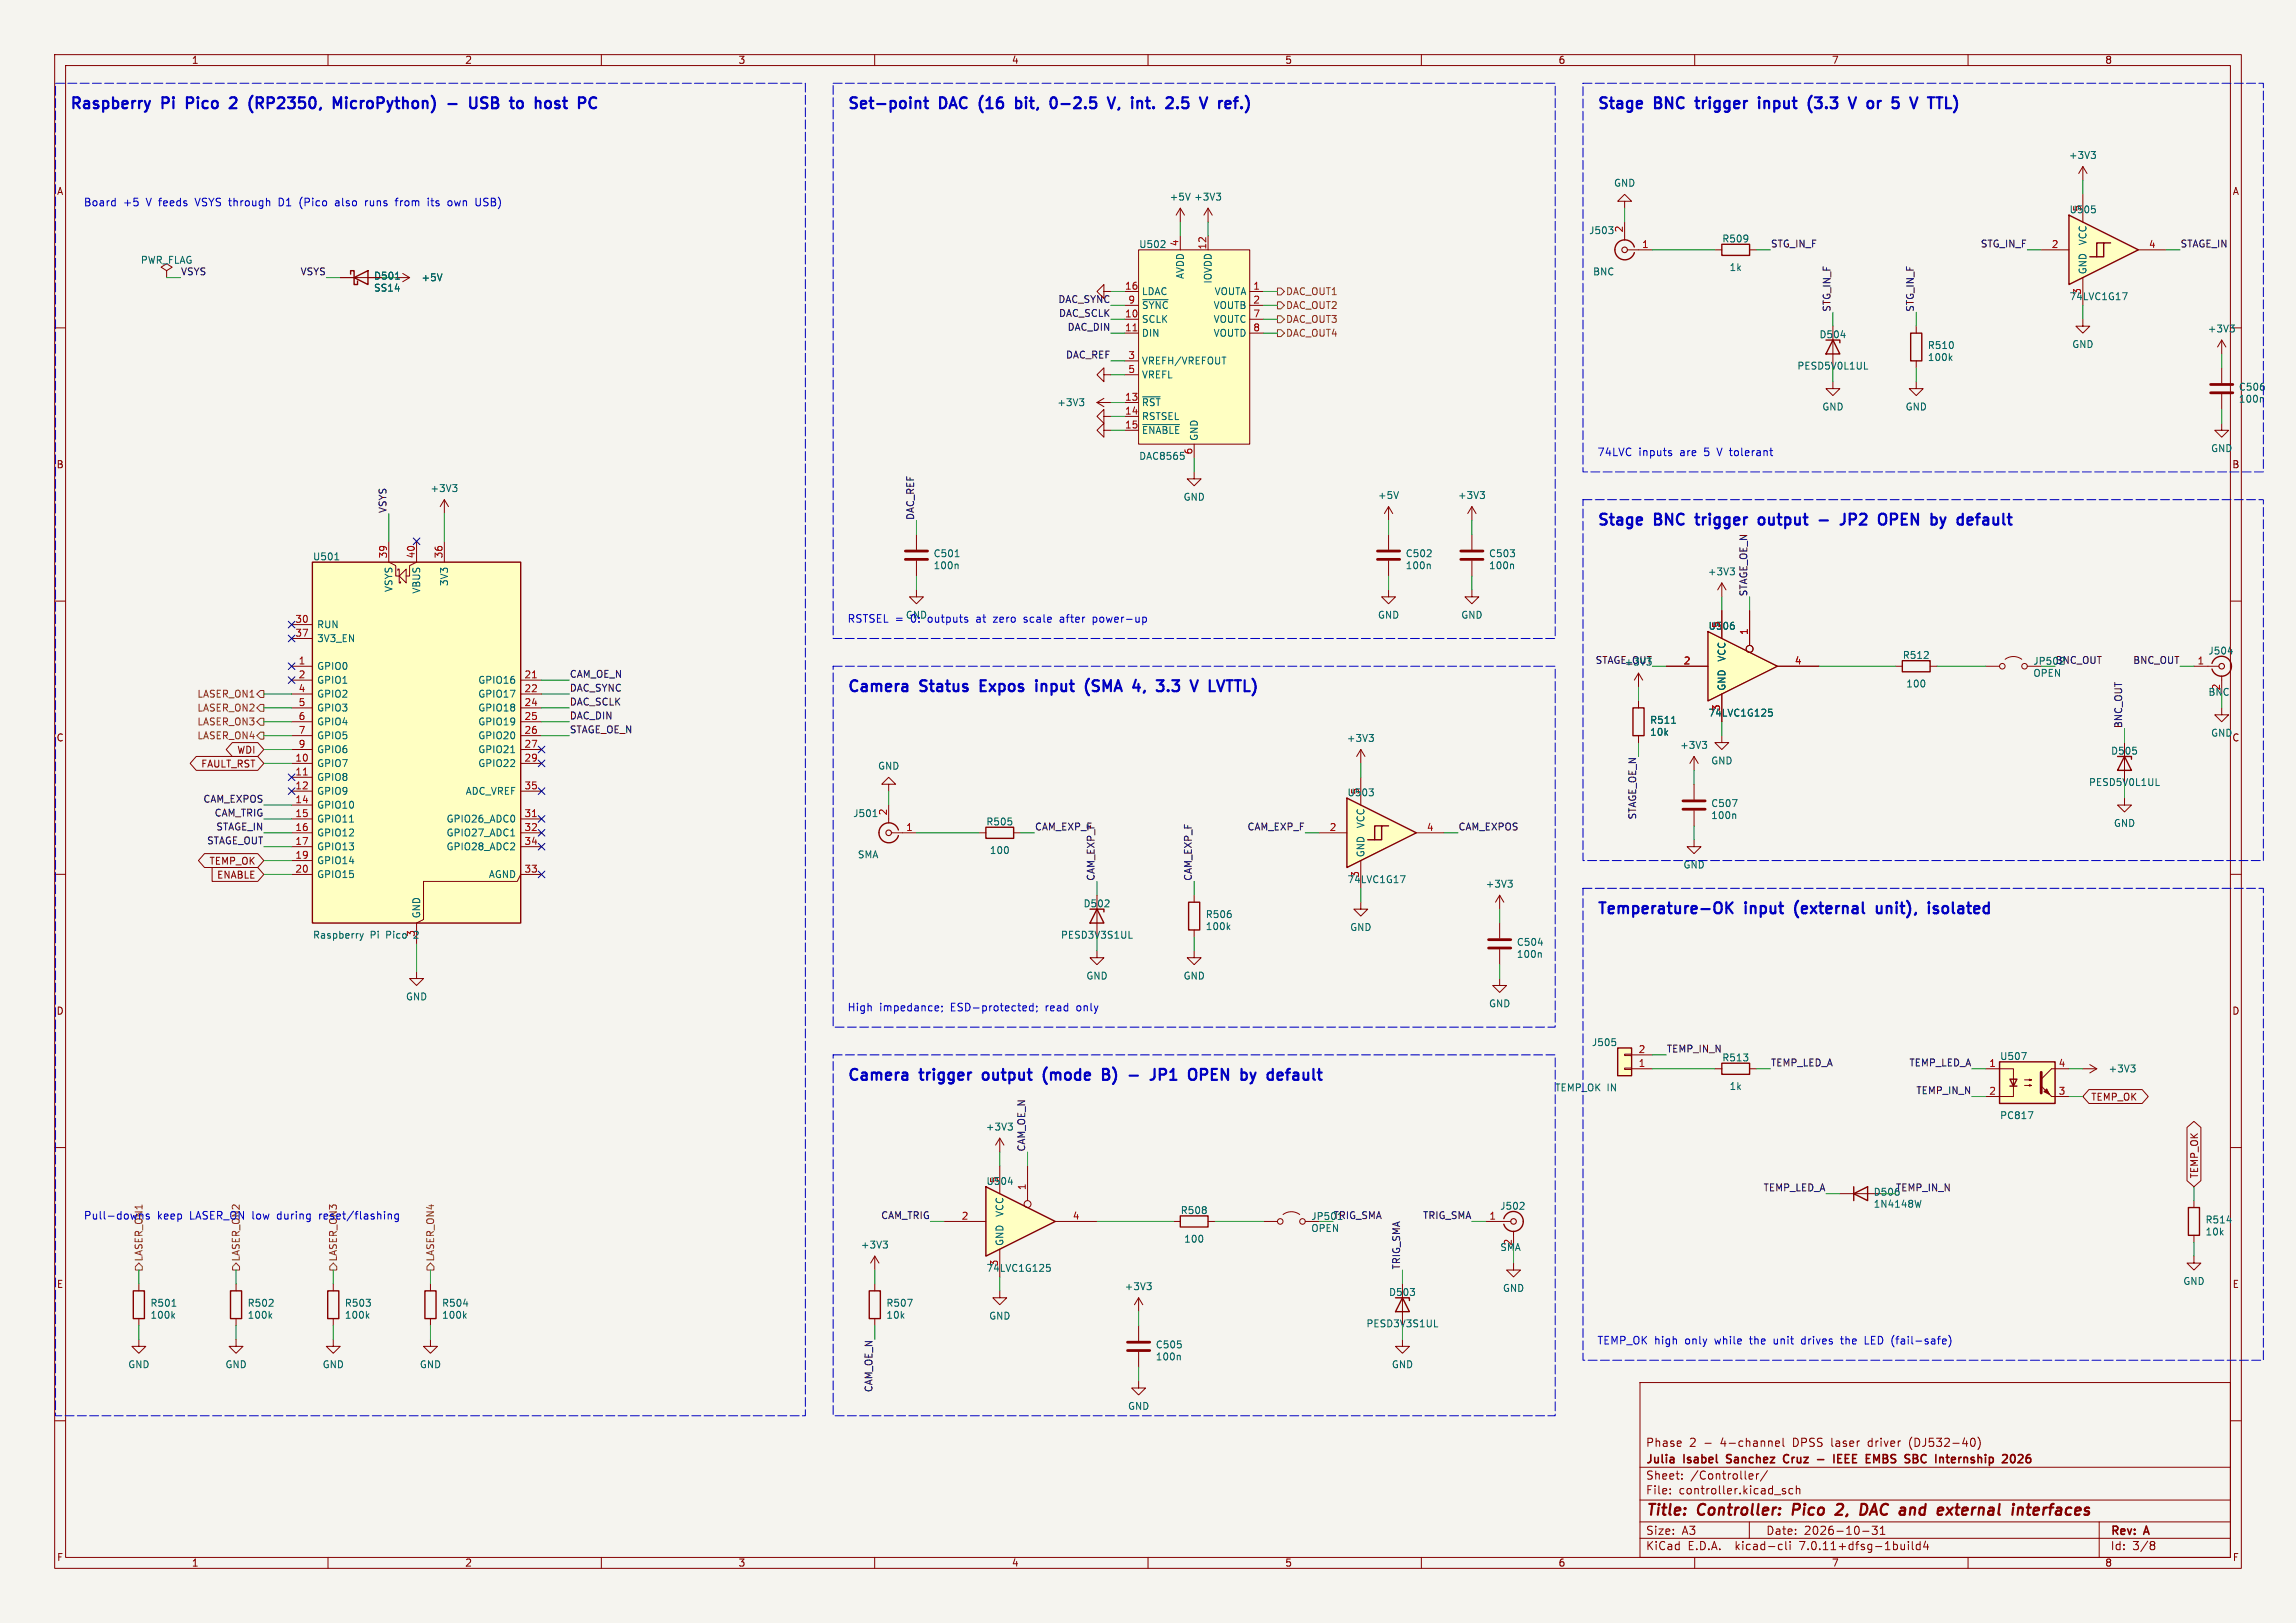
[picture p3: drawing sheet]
<svg xmlns="http://www.w3.org/2000/svg" width="420mm" height="297mm" viewBox="0 0 420 297" stroke-linecap="round" stroke-linejoin="round" font-family="sans-serif">
<defs><g id="words">
<g font-size="2.8" fill="#0000c2">
<text x="12.7" y="20.1">Raspberry</text>
<text x="29.8" y="20.1">Pi</text>
<text x="35.1" y="20.1">Pico</text>
<text x="43.9" y="20.1">2</text>
<text x="48.1" y="20.1">(RP2350,</text>
<text x="64.3" y="20.1">MicroPython)</text>
<text x="86.1" y="20.1">-</text>
<text x="90.9" y="20.1">USB</text>
<text x="99.2" y="20.1">to</text>
<text x="104.5" y="20.1">host</text>
<text x="154.9" y="20.1">Set-point</text>
<text x="172" y="20.1">DAC</text>
<text x="180.1" y="20.1">(16</text>
<text x="187.5" y="20.1">bit,</text>
<text x="194.7" y="20.1">0-2.5</text>
<text x="206.2" y="20.1">V,</text>
<text x="211.2" y="20.1">int.</text>
<text x="218.3" y="20.1">2.5</text>
<text x="225.4" y="20.1">V</text>
<text x="292.1" y="20.1">Stage</text>
<text x="302.8" y="20.1">BNC</text>
<text x="311.2" y="20.1">trigger</text>
<text x="323.5" y="20.1">input</text>
<text x="333.3" y="20.1">(3.3</text>
<text x="341.7" y="20.1">V</text>
<text x="345.8" y="20.1">or</text>
<text x="351.1" y="20.1">5</text>
<text x="355.4" y="20.1">V</text>
<text x="292.1" y="96.3">Stage</text>
<text x="302.8" y="96.3">BNC</text>
<text x="311.2" y="96.3">trigger</text>
<text x="323.5" y="96.3">output</text>
<text x="340.1" y="96.3">JP2</text>
<text x="347.9" y="96.3">OPEN</text>
<text x="358.2" y="96.3">by</text>
<text x="363.8" y="96.3">default</text>
<text x="154.9" y="126.8">Camera</text>
<text x="168.5" y="126.8">Status</text>
<text x="180.3" y="126.8">Expos</text>
<text x="191.2" y="126.8">input</text>
<text x="201.1" y="126.8">(SMA</text>
<text x="210.7" y="126.8">4,</text>
<text x="215.8" y="126.8">3.3</text>
<text x="222.9" y="126.8">V</text>
<text x="227" y="126.8">LVTTL)</text>
<text x="292.1" y="167.4">Temperature-OK</text>
<text x="319.4" y="167.4">input</text>
<text x="329.2" y="167.4">(external</text>
<text x="345" y="167.4">unit),</text>
<text x="355.3" y="167.4">isolated</text>
<text x="154.9" y="197.9">Camera</text>
<text x="168.5" y="197.9">trigger</text>
<text x="180.7" y="197.9">output</text>
<text x="192.6" y="197.9">(mode</text>
<text x="204.2" y="197.9">B)</text>
<text x="209.9" y="197.9">-</text>
<text x="214.7" y="197.9">JP1</text>
<text x="222.4" y="197.9">OPEN</text>
<text x="232.8" y="197.9">by</text>
<text x="238.4" y="197.9">default</text>
</g>
<g font-size="2.8" fill="#840000">
<text x="301" y="277.9">Title:</text>
<text x="310.6" y="277.9">Controller:</text>
<text x="328.8" y="277.9">Pico</text>
<text x="337.6" y="277.9">2,</text>
<text x="342.8" y="277.9">DAC and</text>
<text x="358.6" y="277.9">external</text>
<text x="373" y="277.9">interfaces</text>
</g>
<g font-size="2.1" fill="#840000">
<text x="301" y="268.2">Julia</text>
<text x="301" y="265">Phase</text>
<text x="308.1" y="268.2">Isabel</text>
<text x="309" y="265">2</text>
<text x="311.7" y="265">-</text>
<text x="314.9" y="265">4-channel</text>
<text x="316.5" y="268.2">Sanchez</text>
<text x="327.6" y="268.2">Cruz</text>
<text x="328.3" y="265">DPSS</text>
<text x="335.4" y="265">laser</text>
<text x="337.9" y="268.2">IEEE</text>
<text x="342.3" y="265">driver</text>
<text x="344.4" y="268.2">EMBS</text>
<text x="349.9" y="265">(DJ532-40)</text>
<text x="352.2" y="268.2">SBC</text>
<text x="358.4" y="268.2">Internship</text>
<text x="371.2" y="268.2">2026</text>
<text x="301" y="273.7">File:</text>
<text x="301" y="271">Sheet:</text>
<text x="307.1" y="273.7">controller.kicad_sch</text>
<text x="309.2" y="271">/Controller/</text>
<text x="301" y="281.1">Size:</text>
<text x="307.6" y="281.1">A3</text>
<text x="323" y="281.1">Date:</text>
<text x="330" y="281.1">2026-10-31</text>
<text x="386" y="281.3">Rev:</text>
<text x="392.4" y="281.3">A</text>
<text x="301" y="283.9">KiCad</text>
<text x="308.7" y="283.9">E.D.A.</text>
<text x="317.6" y="283.9">kicad-cli</text>
<text x="329.5" y="283.9">7.0.11+dfsg-1build4</text>
<text x="386" y="283.9">Id:</text>
<text x="390.1" y="283.9">3/8</text>
</g>
<g font-size="1.9" fill="#0000c2">
<text x="15.2" y="37.9">Board</text>
<text x="22.6" y="37.9">+5</text>
<text x="26.9" y="37.9">V feeds</text>
<text x="36.1" y="37.9">VSYS through</text>
<text x="51.7" y="37.9">D1</text>
<text x="55.7" y="37.9">(Pico</text>
<text x="62.4" y="37.9">also</text>
<text x="68" y="37.9">runs</text>
<text x="73.8" y="37.9">from</text>
<text x="79.9" y="37.9">its</text>
<text x="83.7" y="37.9">own</text>
<text x="88.9" y="37.9">USB)</text>
<text x="292.1" y="83.6">74LVC</text>
<text x="299.7" y="83.6">inputs</text>
<text x="307.4" y="83.6">are</text>
<text x="312" y="83.6">5</text>
<text x="314.5" y="83.6">V tolerant</text>
<text x="154.9" y="114.1">RSTSEL =</text>
<text x="166.7" y="114.1">0:</text>
<text x="169.9" y="114.1">outputs</text>
<text x="179" y="114.1">at</text>
<text x="182.3" y="114.1">zero</text>
<text x="188" y="114.1">scale</text>
<text x="194.8" y="114.1">after</text>
<text x="201" y="114.1">power-up</text>
<text x="154.9" y="185.2">High</text>
<text x="160.9" y="185.2">impedance;</text>
<text x="174" y="185.2">ESD-protected;</text>
<text x="191.5" y="185.2">read</text>
<text x="197.3" y="185.2">only</text>
<text x="15.2" y="223.3">Pull-downs</text>
<text x="28.8" y="223.3">keep</text>
<text x="34.8" y="223.3">LASER_ON low</text>
<text x="51.1" y="223.3">during</text>
<text x="58.9" y="223.3">reset/flashing</text>
<text x="292.1" y="246.1">TEMP_OK high</text>
<text x="308.3" y="246.1">only</text>
<text x="313.9" y="246.1">while</text>
<text x="320.5" y="246.1">the</text>
<text x="325" y="246.1">unit</text>
<text x="330.2" y="246.1">drives</text>
<text x="337.7" y="246.1">the</text>
<text x="342.2" y="246.1">LED (fail-safe)</text>
</g>
<g font-size="1.8" fill="#840000">
<text x="35" y="11.9">1</text>
<text x="85" y="11.9">2</text>
<text x="135" y="11.9">3</text>
<text x="185" y="11.9">4</text>
<text x="235" y="11.9">5</text>
<text x="285" y="11.9">6</text>
<text x="335" y="11.9">7</text>
<text x="385" y="11.9">8</text>
<text x="10.3" y="35.9">A</text>
<text x="408.3" y="35.9">A</text>
<text x="10.3" y="85.9">B</text>
<text x="408.2" y="85.9">B</text>
<text x="10.3" y="135.9">C</text>
<text x="36.7" y="140.7">FAULT_RST</text>
<text x="43.3" y="138.1">WDI</text>
<text x="38.2" y="158.4">TEMP_OK</text>
<text x="39.6" y="161">ENABLE</text>
<text x="10.3" y="185.9">D</text>
<text x="408.2" y="185.9">D</text>
<text x="382.4" y="201.6">TEMP_OK</text>
<text x="402.3" y="215.7" transform="rotate(-90 402.3 215.7)">TEMP_OK</text>
<text x="10.3" y="235.9">E</text>
<text x="408.3" y="235.9">E</text>
<text x="10.3" y="285.9">F</text>
<text x="35" y="286.9">1</text>
<text x="85" y="286.9">2</text>
<text x="135" y="286.9">3</text>
<text x="185" y="286.9">4</text>
<text x="235" y="286.9">5</text>
<text x="285" y="286.9">6</text>
<text x="335" y="286.9">7</text>
<text x="385" y="286.9">8</text>
<text x="408.3" y="285.9">F</text>
</g>
<g font-size="1.8" fill="#006464">
<text x="378.4" y="29.3">+3V3</text>
<text x="295.1" y="34.4">GND</text>
<text x="213.9" y="36.9">+5V</text>
<text x="218.3" y="36.9">+3V3</text>
<text x="378.5" y="39.2">U505</text>
<text x="380.7" y="38.8" transform="rotate(-90 380.7 38.8)">5</text>
<text x="208.3" y="45.6">U502</text>
<text x="290.6" y="43">J503</text>
<text x="314.9" y="44.6">R509</text>
<text x="381.9" y="45" transform="rotate(-90 381.9 45)">VCC</text>
<text x="25.7" y="48.5">PWR_FLAG</text>
<text x="68.3" y="51.4">D501</text>
<text x="68.3" y="53.6">SS14</text>
<text x="77" y="51.7">+5V</text>
<text x="216.8" y="51.1" transform="rotate(-90 216.8 51.1)">AVDD</text>
<text x="221.8" y="52" transform="rotate(-90 221.8 52)">IOVDD</text>
<text x="291.3" y="50.6">BNC</text>
<text x="316.3" y="49.8">1k</text>
<text x="381.9" y="50.3" transform="rotate(-90 381.9 50.3)">GND</text>
<text x="208.8" y="59.3">SCLK</text>
<text x="208.8" y="54.2">LDAC</text>
<text x="208.8" y="56.7">~{SYNC}</text>
<text x="221.9" y="56.7">VOUTB</text>
<text x="221.9" y="59.3">VOUTC</text>
<text x="222.1" y="54.2">VOUTA</text>
<text x="378.5" y="55.1">74LVC1G17</text>
<text x="380.7" y="54" transform="rotate(-90 380.7 54)">3</text>
<text x="208.8" y="61.8">DIN</text>
<text x="221.9" y="61.8">VOUTD</text>
<text x="332.7" y="62.1">D504</text>
<text x="352.5" y="64.1">R510</text>
<text x="379" y="63.9">GND</text>
<text x="403.8" y="61">+3V3</text>
<text x="208.8" y="66.9">VREFH/VREFOUT</text>
<text x="208.8" y="69.4">VREFL</text>
<text x="328.7" y="67.8">PESD5V0L1UL</text>
<text x="352.5" y="66.3">100k</text>
<text x="409.4" y="71.7">C506</text>
<text x="193.3" y="74.5">+3V3</text>
<text x="208.8" y="74.5">~{RST}</text>
<text x="208.8" y="77.1">RSTSEL</text>
<text x="333.2" y="75.3">GND</text>
<text x="348.5" y="75.3">GND</text>
<text x="409.4" y="73.9">100n</text>
<text x="208.8" y="79.6">~{ENABLE}</text>
<text x="218.2" y="83.3" transform="rotate(-90 218.2 83.3)">6</text>
<text x="219.3" y="80.8" transform="rotate(-90 219.3 80.8)">GND</text>
<text x="404.4" y="82.9">GND</text>
<text x="208.3" y="84.3">DAC8565</text>
<text x="78.6" y="90.2">+3V3</text>
<text x="216.4" y="91.8">GND</text>
<text x="252" y="91.5">+5V</text>
<text x="266.6" y="91.5">+3V3</text>
<text x="57.2" y="102.7">U501</text>
<text x="82.1" y="107.3" transform="rotate(-90 82.1 107.3)">3V3</text>
<text x="170.7" y="102.2">C501</text>
<text x="170.7" y="104.4">100n</text>
<text x="257" y="102.2">C502</text>
<text x="257" y="104.4">100n</text>
<text x="272.3" y="102.2">C503</text>
<text x="272.3" y="104.4">100n</text>
<text x="312.3" y="105.5">+3V3</text>
<text x="72" y="108.4" transform="rotate(-90 72 108.4)">VSYS</text>
<text x="77.1" y="108.7" transform="rotate(-90 77.1 108.7)">VBUS</text>
<text x="252" y="113.4">GND</text>
<text x="267.2" y="113.4">GND</text>
<text x="57.9" y="115.2">RUN</text>
<text x="57.9" y="117.7">3V3_EN</text>
<text x="312.4" y="115.4">U506</text>
<text x="403.9" y="120">J504</text>
<text x="57.9" y="122.8">GPIO0</text>
<text x="57.9" y="125.3">GPIO1</text>
<text x="87.4" y="125.3">GPIO16</text>
<text x="315.8" y="121.2" transform="rotate(-90 315.8 121.2)">VCC</text>
<text x="348" y="120.8">R512</text>
<text x="348.6" y="126">100</text>
<text x="371.8" y="124">OPEN</text>
<text x="57.9" y="127.9">GPIO2</text>
<text x="57.9" y="130.4">GPIO3</text>
<text x="87.4" y="127.9">GPIO17</text>
<text x="87.4" y="130.4">GPIO18</text>
<text x="312.4" y="131.3">74LVC1G125</text>
<text x="315.8" y="126.5" transform="rotate(-90 315.8 126.5)">GND</text>
<text x="403.9" y="127.5">BNC</text>
<text x="406.1" y="126.4" transform="rotate(-90 406.1 126.4)">2</text>
<text x="57.9" y="132.9">GPIO4</text>
<text x="57.9" y="135.5">GPIO5</text>
<text x="87.4" y="132.9">GPIO19</text>
<text x="87.4" y="135.5">GPIO20</text>
<text x="246.3" y="136">+3V3</text>
<text x="301.7" y="132.6">R511</text>
<text x="301.7" y="134.8">10k</text>
<text x="307.2" y="137.2">+3V3</text>
<text x="404.4" y="135">GND</text>
<text x="408.2" y="135.9">C</text>
<text x="57.9" y="140.6">GPIO7</text>
<text x="57.9" y="143.1">GPIO8</text>
<text x="57.9" y="138">GPIO6</text>
<text x="87.4" y="138">GPIO21</text>
<text x="87.4" y="140.6">GPIO22</text>
<text x="160.5" y="141">GND</text>
<text x="312.9" y="140.1">GND</text>
<text x="386.1" y="138.3">D505</text>
<text x="57.9" y="145.6">GPIO9</text>
<text x="57.9" y="148.2">GPIO10</text>
<text x="85.1" y="145.6">ADC_VREF</text>
<text x="156" y="149.7">J501</text>
<text x="246.4" y="145.9">U503</text>
<text x="248.7" y="145.5" transform="rotate(-90 248.7 145.5)">5</text>
<text x="312.9" y="147.9">C507</text>
<text x="382" y="144">PESD5V0L1UL</text>
<text x="57.9" y="150.7">GPIO11</text>
<text x="57.9" y="153.3">GPIO12</text>
<text x="57.9" y="155.8">GPIO13</text>
<text x="81.6" y="150.7">GPIO26_ADC0</text>
<text x="81.6" y="153.3">GPIO27_ADC1</text>
<text x="81.6" y="155.8">GPIO28_ADC2</text>
<text x="180.3" y="151.2">R505</text>
<text x="249.8" y="151.7" transform="rotate(-90 249.8 151.7)">VCC</text>
<text x="312.9" y="150.1">100n</text>
<text x="386.6" y="151.5">GND</text>
<text x="57.9" y="158.3">GPIO14</text>
<text x="57.9" y="160.9">GPIO15</text>
<text x="89.3" y="160.9">AGND</text>
<text x="156.8" y="157.3">SMA</text>
<text x="181" y="156.5">100</text>
<text x="246.4" y="161.8">74LVC1G17</text>
<text x="248.7" y="160.7" transform="rotate(-90 248.7 160.7)">3</text>
<text x="249.8" y="157" transform="rotate(-90 249.8 157)">GND</text>
<text x="307.8" y="159.1">GND</text>
<text x="198.1" y="166.2">D502</text>
<text x="271.7" y="162.6">+3V3</text>
<text x="57.2" y="172">Raspberry</text>
<text x="67.7" y="172">Pi</text>
<text x="70.7" y="172">Pico</text>
<text x="75.9" y="171.5" transform="rotate(-90 75.9 171.5)">3</text>
<text x="76" y="172">2</text>
<text x="77.1" y="168.1" transform="rotate(-90 77.1 168.1)">GND</text>
<text x="194" y="172">PESD3V3S1UL</text>
<text x="220.5" y="168.2">R506</text>
<text x="220.5" y="170.4">100k</text>
<text x="246.9" y="170.6">GND</text>
<text x="277.4" y="173.3">C504</text>
<text x="198.6" y="179.5">GND</text>
<text x="216.4" y="179.5">GND</text>
<text x="277.4" y="175.5">100n</text>
<text x="74.2" y="183.3">GND</text>
<text x="272.3" y="184.5">GND</text>
<text x="291.1" y="191.6">J505</text>
<text x="314.9" y="194.4">R513</text>
<text x="365.8" y="194.2">U507</text>
<text x="385.6" y="196.4">+3V3</text>
<text x="284.4" y="199.9">TEMP_OK IN</text>
<text x="316.3" y="199.7">1k</text>
<text x="180.2" y="207.1">+3V3</text>
<text x="365.8" y="205">PC817</text>
<text x="180.3" y="217">U504</text>
<text x="182.6" y="216.6" transform="rotate(-90 182.6 216.6)">5</text>
<text x="274.3" y="221.6">J502</text>
<text x="342.6" y="221.2">1N4148W</text>
<text x="183.7" y="222.8" transform="rotate(-90 183.7 222.8)">VCC</text>
<text x="215.9" y="222.4">R508</text>
<text x="216.5" y="227.6">100</text>
<text x="239.8" y="225.6">OPEN</text>
<text x="403.3" y="224.1">R514</text>
<text x="403.3" y="226.3">10k</text>
<text x="157.4" y="228.7">+3V3</text>
<text x="180.3" y="232.9">74LVC1G125</text>
<text x="182.6" y="231.8" transform="rotate(-90 182.6 231.8)">3</text>
<text x="183.7" y="228.1" transform="rotate(-90 183.7 228.1)">GND</text>
<text x="274.3" y="229.1">SMA</text>
<text x="276.6" y="228" transform="rotate(-90 276.6 228)">2</text>
<text x="27.4" y="239.3">R501</text>
<text x="45.2" y="239.3">R502</text>
<text x="63" y="239.3">R503</text>
<text x="80.8" y="239.3">R504</text>
<text x="162" y="239.3">R507</text>
<text x="205.6" y="236.3">+3V3</text>
<text x="254" y="237.4">D503</text>
<text x="274.8" y="236.6">GND</text>
<text x="399.3" y="235.3">GND</text>
<text x="27.4" y="241.5">100k</text>
<text x="45.2" y="241.5">100k</text>
<text x="63" y="241.5">100k</text>
<text x="80.8" y="241.5">100k</text>
<text x="162" y="241.5">10k</text>
<text x="180.8" y="241.7">GND</text>
<text x="249.8" y="243.1">PESD3V3S1UL</text>
<text x="23.4" y="250.6">GND</text>
<text x="41.1" y="250.6">GND</text>
<text x="58.9" y="250.6">GND</text>
<text x="76.7" y="250.6">GND</text>
<text x="211.3" y="246.9">C505</text>
<text x="211.3" y="249.1">100n</text>
<text x="254.5" y="250.6">GND</text>
<text x="206.2" y="258.2">GND</text>
</g>
<g font-size="1.8" fill="#a90000">
<text x="215.6" y="45.2" transform="rotate(-90 215.6 45.2)">4</text>
<text x="220.7" y="45.8" transform="rotate(-90 220.7 45.8)">12</text>
<text x="296.9" y="42.6" transform="rotate(-90 296.9 42.6)">2</text>
<text x="300.3" y="45.5">1</text>
<text x="375.2" y="45.5">2</text>
<text x="393" y="45.5">4</text>
<text x="205.7" y="53.1">16</text>
<text x="229.2" y="53.1">1</text>
<text x="205.7" y="58.2">10</text>
<text x="206.3" y="55.6">9</text>
<text x="229.2" y="55.6">2</text>
<text x="229.2" y="58.2">7</text>
<text x="205.7" y="60.7">11</text>
<text x="206.3" y="65.8">3</text>
<text x="229.2" y="60.7">8</text>
<text x="206.3" y="68.3">5</text>
<text x="205.7" y="73.4">13</text>
<text x="205.7" y="75.9">14</text>
<text x="205.7" y="78.5">15</text>
<text x="70.9" y="102.3" transform="rotate(-90 70.9 102.3)">39</text>
<text x="75.9" y="102.3" transform="rotate(-90 75.9 102.3)">40</text>
<text x="81" y="102.3" transform="rotate(-90 81 102.3)">36</text>
<text x="53.9" y="114">30</text>
<text x="53.9" y="116.6">37</text>
<text x="314.7" y="115" transform="rotate(-90 314.7 115)">5</text>
<text x="319.8" y="116.3" transform="rotate(-90 319.8 116.3)">1</text>
<text x="54.5" y="121.7">1</text>
<text x="54.5" y="124.2">2</text>
<text x="95.8" y="124.2">21</text>
<text x="307.9" y="121.7">2</text>
<text x="328.2" y="121.7">4</text>
<text x="401.9" y="121.7">1</text>
<text x="54.5" y="126.7">4</text>
<text x="54.5" y="129.3">5</text>
<text x="54.5" y="131.8">6</text>
<text x="95.8" y="126.7">22</text>
<text x="95.8" y="129.3">24</text>
<text x="95.8" y="131.8">25</text>
<text x="314.7" y="130.2" transform="rotate(-90 314.7 130.2)">3</text>
<text x="54.5" y="134.4">7</text>
<text x="54.5" y="136.9">9</text>
<text x="95.8" y="134.4">26</text>
<text x="95.8" y="136.9">27</text>
<text x="53.9" y="139.4">10</text>
<text x="53.9" y="142">11</text>
<text x="95.8" y="139.4">29</text>
<text x="53.9" y="144.5">12</text>
<text x="53.9" y="147.1">14</text>
<text x="53.9" y="149.6">15</text>
<text x="95.8" y="149.6">31</text>
<text x="95.8" y="144.5">35</text>
<text x="162.3" y="149.3" transform="rotate(-90 162.3 149.3)">2</text>
<text x="53.9" y="152.1">16</text>
<text x="53.9" y="154.7">17</text>
<text x="95.8" y="152.1">32</text>
<text x="95.8" y="154.7">34</text>
<text x="165.7" y="152.1">1</text>
<text x="243.1" y="152.1">2</text>
<text x="260.9" y="152.1">4</text>
<text x="53.9" y="157.2">19</text>
<text x="53.9" y="159.8">20</text>
<text x="95.8" y="159.8">33</text>
<text x="299.6" y="195.3">1</text>
<text x="299.6" y="192.8">2</text>
<text x="363.8" y="195.3">1</text>
<text x="376.5" y="195.3">4</text>
<text x="363.8" y="200.4">2</text>
<text x="376.5" y="200.4">3</text>
<text x="187.7" y="217.9" transform="rotate(-90 187.7 217.9)">1</text>
<text x="175.8" y="223.3">2</text>
<text x="196.1" y="223.3">4</text>
<text x="272.3" y="223.3">1</text>
</g>
<g font-size="1.8" fill="#0f0f0f">
<text x="323.8" y="45.4">STG_IN_F</text>
<text x="362.2" y="45.4">STG_IN_F</text>
<text x="398.8" y="45.4">STAGE_IN</text>
<text x="33" y="50.5">VSYS</text>
<text x="54.9" y="50.5">VSYS</text>
<text x="193.5" y="55.5">DAC_SYNC</text>
<text x="193.6" y="58.1">DAC_SCLK</text>
<text x="334.9" y="57.2" transform="rotate(-90 334.9 57.2)">STG_IN_F</text>
<text x="350.2" y="57.2" transform="rotate(-90 350.2 57.2)">STG_IN_F</text>
<text x="194.9" y="65.7">DAC_REF</text>
<text x="195.2" y="60.6">DAC_DIN</text>
<text x="70.8" y="94" transform="rotate(-90 70.8 94)">VSYS</text>
<text x="167.3" y="95.2" transform="rotate(-90 167.3 95.2)">DAC_REF</text>
<text x="319.7" y="109.2" transform="rotate(-90 319.7 109.2)">STAGE_OE_N</text>
<text x="104.1" y="124.1">CAM_OE_N</text>
<text x="291.8" y="121.6">STAGE_OUT</text>
<text x="297.1" y="122">+3V3</text>
<text x="375.9" y="121.6">BNC_OUT</text>
<text x="390.1" y="121.6">BNC_OUT</text>
<text x="104.1" y="129.2">DAC_SCLK</text>
<text x="104.1" y="126.7">DAC_SYNC</text>
<text x="104.1" y="131.7">DAC_DIN</text>
<text x="104.1" y="134.3">STAGE_OE_N</text>
<text x="388.3" y="133.3" transform="rotate(-90 388.3 133.3)">BNC_OUT</text>
<text x="37.1" y="147">CAM_EXPOS</text>
<text x="39.2" y="149.5">CAM_TRIG</text>
<text x="37.8" y="154.6">STAGE_OUT</text>
<text x="39.5" y="152.1">STAGE_IN</text>
<text x="189.2" y="152.1">CAM_EXP_F</text>
<text x="228.1" y="152.1">CAM_EXP_F</text>
<text x="266.7" y="152.1">CAM_EXPOS</text>
<text x="299.4" y="150.1" transform="rotate(-90 299.4 150.1)">STAGE_OE_N</text>
<text x="200.3" y="161.3" transform="rotate(-90 200.3 161.3)">CAM_EXP_F</text>
<text x="218.1" y="161.3" transform="rotate(-90 218.1 161.3)">CAM_EXP_F</text>
<text x="304.8" y="192.7">TEMP_IN_N</text>
<text x="323.8" y="195.2">TEMP_LED_A</text>
<text x="349.2" y="195.2">TEMP_LED_A</text>
<text x="350.4" y="200.3">TEMP_IN_N</text>
<text x="187.6" y="210.8" transform="rotate(-90 187.6 210.8)">CAM_OE_N</text>
<text x="322.5" y="218.1">TEMP_LED_A</text>
<text x="346.7" y="218.1">TEMP_IN_N</text>
<text x="161.1" y="223.2">CAM_TRIG</text>
<text x="243.8" y="223.2">TRIG_SMA</text>
<text x="260.2" y="223.2">TRIG_SMA</text>
<text x="256.2" y="232.4" transform="rotate(-90 256.2 232.4)">TRIG_SMA</text>
<text x="159.7" y="254.9" transform="rotate(-90 159.7 254.9)">CAM_OE_N</text>
</g>
<g font-size="1.8" fill="#725600">
<text x="235.1" y="59.3">DAC_OUT3</text>
<text x="235.1" y="56.7">DAC_OUT2</text>
<text x="235.1" y="54.2">DAC_OUT1</text>
<text x="235.1" y="61.8">DAC_OUT4</text>
<text x="36" y="127.9">LASER_ON1</text>
<text x="36" y="130.4">LASER_ON2</text>
<text x="36" y="132.9">LASER_ON3</text>
<text x="36" y="135.5">LASER_ON4</text>
<text x="79.6" y="230.9" transform="rotate(-90 79.6 230.9)">LASER_ON4</text>
</g>
<g font-size="1.8" fill="#0000c2">
<text x="165.6" y="113.4">GND</text>
<text x="26.3" y="230.9" transform="rotate(-90 26.3 230.9)">LASER_ON1</text>
<text x="44" y="230.9" transform="rotate(-90 44 230.9)">LASER_ON2</text>
<text x="61.8" y="230.9" transform="rotate(-90 61.8 230.9)">LASER_ON3</text>
</g>
<g font-size="1.8" fill="#009600">
<text x="371.8" y="121.8">JP502</text>
<text x="342.6" y="219">D506</text>
<text x="239.8" y="223.4">JP501</text>
</g>
</g></defs>
<path d="M0 0h420v297h-420z" fill="#f5f4ef" stroke="#f5f4ef" stroke-width=".18"/>
<g fill="none" stroke="#840000" stroke-width=".18">
<path d="M10 10h400v277h-400zM12 12h396v273h-396zM60 10v2M110 10v2M160 10v2M210 10v2M260 10v2M310 10v2M360 10v2M10 60h2M408 60h2M10 110h2"/>
<path d="M408 110h2M10 160h2M408 160h2M10 210h2M408 210h2M10 260h2M300 253h108v32h-108zM408 260h2M300 278.5h108M300 274.5h108M300 268.5h108M305.5 273.2v.2"/>
<path d="M305.5 272.5v.1M307.7 270.5v.2M307.7 269.8v.1M320 278.5v3M320.2 269.7l.4 .1 .1 .2-.8 .2M320.6 270.6l-.4 .1M321.3 269.7v1M321.7 269.7l-.3 .1-.1 .2M323.3 269.1l-1.3 1.9M324.8 264.2l.7-.2-.1-.2-.4-.1-.2 .2 .1 .7h.5M326.1 272.8l.5 .2 .1 .2-.3 .2-.4-.1M326.1 272.5h.5"/>
<path d="M326.2 263.2v1.3l.2 .2M327.9 272.5l-.4-.1-.3 .3v.4l.2 .2h.5M328.6 272.5l.2-.1 .4 .1v.9M328.6 271.9v1.5M342.4 279.3h1l-.5 .6 .4 .1v.6l-.2 .2h-.4l-.3-.2M343.9 279.7l.5-.4v1.5M349.4 263.6v1M360.9 263.2a.94 .94 0 0 1 0 1.5M361.8 263a1.72 1.72 0 0 1 0 2.3M384 278.5v6.5M60 285v2M110 285v2"/>
<path d="M160 285v2M210 285v2M260 285v2M300 281.5h108M310 285v2M325.6 282.6l.4 .1M326 283.5l-.4 .1M326.7 282.1v1.3l.2 .2M327.4 282.1v.1M327.4 282.6v1M340.7 280.2h1.2M343.9 280.8h.9"/>
<path d="M349.1 282.1v.1M349.1 282.6v1M349.8 282.1v1.3l.2 .2M351.2 282.7l-.4-.1-.3 .3v.4l.2 .2h.5M351.2 282.1v1.5M352.2 282l-.3 1.1h.9M352.6 282.6v1M360 285v2M393.6 282.1h.3l.3 .3-.3 .3M393.6 282.7h.3M393.9 282.7l.2 .2 .1 .4-.3 .3h-.3"/>
</g>
<path d="M328.2 275.2l-.3 2M336.8 275.2h-.5l-.3 .2M337 276.1l-1.3 1.1h1.3M340.5 275.2h.5a1.08 1.08 0 0 1 .6 1.1 1.08 1.08 0 0 1-.8 .9M356.2 275.9l.9 1.3M357.2 275.9l-1.2 1.3M357.7 275.9h.8M370.7 275.9h.8M371.1 275.2l-.2 1.7 .1 .2 .3 .1M372.4 275.9l-.4 .3-.1 .7 .3 .3M373 276.3l-1 .2" fill="none" stroke="#840000" stroke-width=".4"/>
<path d="M315.8 267.6l.2 .1M315.9 266.3v.5M327.1 266.3a.74 .74 0 0 0-.9 .5 .74 .74 0 0 0 .6 .9l.3-.1M332.5 267.1h1.1M335.5 266.2v1.5M336.2 266.9h.5M336.9 266.2h-.7v1.5h.7M343.3 267.3l.5-1.1v1.5M351.5 266.4l-.1 .4 .1 .7M357.2 266.7l.4 .1 .1 .2-.7 .2M357.6 267.6l-.4 .1M369.2 266.3l.6-.1 .2 .1v.3l-.9 1.1h.9" fill="none" stroke="#840000" stroke-width=".3"/>
<g fill="#ffffc2">
<path d="M246.4 146.1l12.7 6.3-12.7 6.4z"/>
<path d="M251.5 151.1v2.6h-1.3l2.5-2.6z"/>
<path d="M252.7 151.1h1.3l-2.5 2.6h1.2z"/>
</g>
<g fill="none" stroke="#840000" stroke-width=".25">
<path d="M299 45.2a1.81 1.81 0 0 0-2.8-1 1.81 1.81 0 0 0 0 3 1.81 1.81 0 0 0 2.8-1M315 44.7h5v2h-5zM335.3 62.2l1.2 2.6h-2.5zM349.5 61h2v5h-2zM348 120.9h5.1v2h-5.1zM404.6 121.4a1.81 1.81 0 0 1 2.8-1 1.81 1.81 0 0 1 0 3 1.81 1.81 0 0 1-2.8-1M246.4 146.1l12.7 6.3-12.7 6.4zM252.7 151.1h-1.2v2.6h-1.3M254 151.1h-1.3v2.6h-1.2M42.2 236.2h2v5.1h-2zM59.9 236.2h2.1v5.1h-2.1zM256.5 237.5l1.3 2.5h-2.5z"/>
<path d="M275.1 223a1.81 1.81 0 0 1 2.8-1 1.81 1.81 0 0 1 0 3 1.81 1.81 0 0 1-2.8-1"/>
</g>
<g fill="none" stroke="#840000" stroke-width=".18">
<path d="M297.2 36.8h1.2l-1.2-1.2-1.3 1.2h1.3v1.3M381 30.5l-.8 1.3M381 30.5v2.5M381 30.5l.8 1.3M297.2 40.6v3.3M297.7 45.7h4.6M313.7 45.7h1.3M320 45.7h1.3M335.3 59.7v7.6M350.5 59.7v1.3M381 58.4v1.3h1.3l-1.3 1.3-1.3-1.3h1.3M335.3 69.9v1.2h1.2l-1.2 1.3-1.3-1.3h1.3"/>
<path d="M350.5 69.9v1.2h1.3l-1.3 1.3-1.3-1.3h1.3M350.5 66v1.3M406.4 62.2v2.6M406.4 62.2l-.8 1.3M406.4 62.2l.8 1.3M248.9 137.2v2.5M248.9 137.2l-.7 1.2M248.9 137.2l.8 1.2M346.7 121.9h1.3M353.1 121.9h1.2M363.2 121.9h2.6M366.8 120.7a2.54 2.54 0 0 1 3 0"/>
<path d="M370.8 121.9h2.6M401.3 121.9h4.6M406.4 123.7v3.3M241.3 152.4h5.1M248.9 142.2v5.1M248.9 157.5v5.1M259.1 152.4h5.1M76.2 177.8v1.3h1.3l-1.3 1.2-1.3-1.2h1.3M274.3 179.1v1.2h1.3l-1.3 1.3-1.3-1.3h1.3M274.3 163.8v2.6M274.3 168.9v2.8M274.3 173.7v2.8"/>
<path d="M274.3 163.8l-.7 1.3M274.3 163.8l.8 1.3M43.2 234.9v1.3M61 234.9v1.3M231.1 223.5h2.6M234.7 222.2a2.54 2.54 0 0 1 3 0M238.8 223.5h2.5M256.5 234.9v7.7M271.8 223.5h4.6M276.9 231.1v1.3h1.2l-1.2 1.3-1.3-1.3h1.3M276.9 225.3v3.3M43.2 245.1v1.3h1.2l-1.2 1.2-1.3-1.2h1.3"/>
<path d="M43.2 241.3v1.3M61 245.1v1.3h1.2l-1.2 1.2-1.3-1.2h1.3M61 241.3v1.3M256.5 245.1v1.3h1.3l-1.3 1.2-1.2-1.2h1.2"/>
<circle cx="366.3" cy="121.9" r=".51"/>
<circle cx="370.3" cy="121.9" r=".51"/>
<circle cx="234.2" cy="223.5" r=".51"/>
<circle cx="238.3" cy="223.5" r=".51"/>
</g>
<g fill="none" stroke="#006464" stroke-width=".18">
<path d="M382.5 27.7h.8l-.4 .5M383.1 28.2l.2 .3v.3l-.2 .2M294.3 41.5h.7l-.4 .5M294.9 42l.1 .2-.1 .5M407.9 59.5h.8l-.4 .5M408.5 60l.2 .2v.3l-.2 .2M336.8 61.4h.7M341.1 67.5h.6M356.7 65.5l.4 .5M357.1 65.1l-.5 .5M407.6 119.3h.8M250.4 134.4h.8l-.4 .5"/>
<path d="M251 134.9l.2 .2v.3l-.2 .3M250.4 144.4h.8l-.4 .4M251.1 145v.5M256.2 160.3h.8l-.5 1.2M275.8 161.1h.8l-.4 .5M276.4 161.6l.2 .2v.3l-.2 .2M281.4 172.6h.8M281.8 174.4l.1 .1v.7M278.7 220.1l.1 .2-.1 .3-.7 .7h.8M49.4 240.8l.3 .4M49.7 240.4l-.5 .5M67.1 240.8l.4 .4"/>
<path d="M67.5 240.4l-.5 .5M262.4 242.8h.6"/>
</g>
<g fill="none" stroke="#840000" stroke-width=".2">
<circle cx="297.2" cy="45.7" r=".51"/>
<circle cx="406.4" cy="121.9" r=".51"/>
<circle cx="276.9" cy="223.5" r=".51"/>
</g>
<path d="M272.3 173.5h4.1M272.3 172h4.1" fill="none" stroke="#840000" stroke-width=".51"/>
<g fill="#ffffc2">
<path d="M378.5 39.4l12.7 6.3-12.7 6.4z"/>
<path d="M383.5 44.5h1.3l-2.5 2.5h1.2z"/>
<path d="M384.8 44.5h1.3l-2.6 2.5h1.3z"/>
</g>
<path d="M378.5 39.4l12.7 6.3-12.7 6.4zM384.8 44.5h-1.3v2.5h-1.2M386.1 44.5h-1.3v2.5h-1.3M388.6 138.4l1.3 2.6h-2.6zM164.3 151.9a1.81 1.81 0 0 0-2.8-1 1.81 1.81 0 0 0 0 3 1.81 1.81 0 0 0 2.8-1M180.3 151.4h5.1v2h-5.1z" fill="none" stroke="#840000" stroke-width=".25"/>
<path d="M381 35.6v5M373.4 45.7h5.1M381 50.8v5.1M391.2 45.7h5M388.6 135.9v7.6M162.6 143.5h1.2l-1.2-1.3-1.3 1.3h1.3v1.3M162.6 147.3v3.3M163.1 152.4h4.5M179.1 152.4h1.2M185.4 152.4h1.3" fill="none" stroke="#840000" stroke-width=".18"/>
<path d="M383.2 38.3v.5M388.2 53.6h.9l-.6 1.2M159.7 149.4h.7M394.4 143.7h.6" fill="none" stroke="#006464" stroke-width=".18"/>
<circle cx="162.6" cy="152.4" r=".51" fill="none" stroke="#840000" stroke-width=".2"/>
<path d="M180.3 217.2l12.7 6.3-12.7 6.4z" fill="#ffffc2"/>
<path d="M200.7 166.4l1.2 2.5h-2.5zM180.3 217.2l12.7 6.3-12.7 6.4zM215.9 222.5h5.1v2h-5.1z" fill="none" stroke="#840000" stroke-width=".25"/>
<g fill="none" stroke="#840000" stroke-width=".18">
<path d="M315 106.7l-.8 1.3M315 106.7v2.5M315 106.7l.7 1.3M309.9 153.7v1.2h1.2l-1.2 1.3-1.3-1.3h1.3M309.9 143.5v2.8M309.9 148.3v2.8M388.6 146.1v1.2h1.3l-1.3 1.3-1.3-1.3h1.3M200.7 163.8v7.7M248.9 165.1v1.3h1.3l-1.3 1.2-1.3-1.2h1.3M182.9 208.3v2.5M182.9 213.4v5M182.9 208.3l-.8 1.3"/>
<path d="M182.9 208.3l.7 1.3M188 213.4v6.3M172.7 223.5h7.6M182.9 236.2v1.3h1.2l-1.2 1.3-1.3-1.3h1.3M182.9 228.6v5.1M193 223.5h7.7M208.3 237.5v2.5M208.3 237.5l-.8 1.3M208.3 237.5l.7 1.3M214.6 223.5h1.3M221 223.5h1.2M208.3 252.7v1.3h1.2l-1.2 1.3-1.3-1.3h1.3"/>
<path d="M208.3 242.6v2.8M208.3 247.4v2.8"/>
<circle cx="188" cy="220.3" r=".63"/>
</g>
<g fill="none" stroke="#006464" stroke-width=".18">
<path d="M316.5 103.9h.8l-.5 .5M317 104.4l.3 .3v.3l-.3 .2M316.9 146.3h.8l-.5 1.3M317.3 149l.2 .1v.7M206.5 171.7h.6M184.4 205.5h.8l-.4 .5M184.4 216.3h.8M184.9 206l.3 .3v.3l-.3 .2M191.5 231.4h.6M191.6 231.9h.3l.2 .2v.4l-.5 .1M209.8 234.7h.8l-.4 .5M210.3 235.2l.3 .3v.3l-.3 .2"/>
<path d="M215.7 248l.2 .2v.7"/>
</g>
<path d="M307.8 148.1h4.1M307.8 146.6h4.1M206.2 247.1h4.1M206.2 245.6h4.1" fill="none" stroke="#840000" stroke-width=".51"/>
<path d="M312.4 115.6l12.7 6.3-12.7 6.4z" fill="#ffffc2"/>
<g fill="none" stroke="#840000" stroke-width=".25">
<path d="M64.1 50.2v-.7h.7v2.6h.6v-.7M64.8 50.8l2.5-1.3v2.6zM57.1 102.9h38.1v66h-38.1zM312.4 115.6l12.7 6.3-12.7 6.4zM298.7 129.5h2v5.1h-2zM217.4 165.1h2.1v5.1h-2.1zM295.9 191.8h2.5v5.1h-2.5zM315 194.6h5v2h-5zM365.8 194.3h10.1v7.6h-10.1zM367.7 197.5h1.2l-.6 1.3zM367.7 198.8h1.2M339.1 218.4l2.5-1.2v2.5z"/>
<path d="M339.1 217.2v2.5M24.4 236.2h2v5.1h-2zM77.7 236.2h2.1v5.1h-2.1zM159 236.2h2v5.1h-2zM400.3 221h2v5.1h-2z"/>
</g>
<g fill="none" stroke="#840000" stroke-width=".18">
<path d="M215.9 38.1v2.5M215.9 38.1l-.8 1.3M215.9 38.1l.8 1.3M221 38.1v2.5M221 38.1l-.8 1.3M221 38.1l.7 1.3M30.5 49.5l1-.6-1-.6-1 .6 1 .6v1.3M62.2 50.8h7.6M72.4 50.8h2.5M73.7 50l1.2 .8M74.9 50.8l-1.2 .8M201.9 53.3v-1.2l-1.2 1.2 1.2 1.3v-1.3h1.3"/>
<path d="M205.7 53.3h2.6M205.7 58.4h2.6M205.7 55.9h2.6M208.3 45.7h20.3v35.6h-20.3zM215.9 43.2v2.5M221 43.2v2.5M228.6 53.3h2.5M228.6 58.4h2.5M228.6 55.9h2.5M200.7 73.7h2.5M200.7 73.7l1.2 .7M201.9 78.7v-1.2l-1.2 1.2 1.2 1.3v-1.3h1.3"/>
<path d="M201.9 76.2v-1.3l-1.2 1.3 1.2 1.3v-1.3h1.3M201.9 68.6v-1.3l-1.2 1.3 1.2 1.3v-1.3h1.3M201.9 72.9l-1.2 .8M205.7 61h2.6M205.7 73.7h2.6M205.7 76.2h2.6M205.7 78.7h2.6M205.7 66h2.6M205.7 68.6h2.6M228.6 61h2.5M406.4 77.5v1.2h1.3l-1.3 1.3-1.3-1.3h1.3M406.4 67.3v2.8"/>
<path d="M406.4 72.1v2.8M71.1 99.1v3.8l1.3 .6v1.9h.6M76.2 99.1v3.8l-1.3 .6v1.9h-.6M81.3 91.4l-.8 1.3M81.3 91.4v2.6M81.3 99.1v3.8M81.3 91.4l.7 1.3M167.6 97.8v2.8M218.4 86.4v1.2h1.3l-1.3 1.3-1.2-1.3h1.2M218.4 81.3v2.5M254 92.7v2.6M254 97.8v2.8"/>
<path d="M254 92.7l-.8 1.3M254 92.7l.8 1.3M269.2 92.7v2.6M269.2 97.8v2.8M269.2 92.7l-.7 1.3M269.2 92.7l.8 1.3M53.3 114.3h3.8M53.3 116.8h3.8M72.8 104.4v-.3h.2v2.6h.3v-.3M73 105.4l1.3-1.3v2.6zM167.6 108v1.2h1.3l-1.3 1.3-1.2-1.3h1.2M167.6 102.6v2.8"/>
<path d="M254 108v1.2h1.3l-1.3 1.3-1.3-1.3h1.3M254 102.6v2.8M269.2 108v1.2h1.3l-1.3 1.3-1.2-1.3h1.2M269.2 102.6v2.8M315 111.8v5M320 111.8v6.3M35.9 138.4h11.2l1.2 1.3-1.2 1.3h-11.2l-1.1-1.3zM42.5 135.9h4.6l1.2 1.3-1.2 1.2h-4.6l-1.1-1.2zM53.3 121.9h3.8M53.3 139.7h3.8M53.3 124.5h3.8M53.3 127h3.8"/>
<path d="M53.3 129.5h3.8M53.3 132.1h3.8M53.3 134.6h3.8M53.3 137.2h3.8M95.2 139.7h3.9M95.2 124.5h3.9M95.2 127h3.9M95.2 129.5h3.9M95.2 132.1h3.9M95.2 134.6h3.9M95.2 137.2h3.9M299.7 123.2l-.7 1.3"/>
<path d="M299.7 123.2v2.5M299.7 128.3v1.2M299.7 134.6v1.3M299.7 123.2l.8 1.3M304.8 121.9h7.6M309.9 138.4l-.8 1.3M309.9 138.4v2.6M309.9 138.4l.7 1.3M315 134.6v1.3h1.2l-1.2 1.3-1.3-1.3h1.3M315 127v5.1M325.1 121.9h7.6M406.4 129.5v1.3h1.3l-1.3 1.3-1.3-1.3h1.3"/>
<path d="M37.4 156.2h9.7l1.2 1.3-1.2 1.3h-9.7l-1.1-1.3zM38.8 158.7h8.3l1.2 1.3-1.2 1.3h-8.3zM53.3 142.2h3.8M53.3 144.8h3.8M53.3 147.3h3.8M53.3 149.9h3.8M53.3 152.4h3.8M53.3 154.9h3.8M53.3 157.5h3.8M95.2 144.8h3.9M95.2 149.9h3.9M95.2 152.4h3.9"/>
<path d="M95.2 154.9h3.9M53.3 160h3.8M99.1 160h-3.9l-.6 1.3h-17.1v7l-1.3 .6v3.8M200.7 174v1.3h1.2l-1.2 1.2-1.3-1.2h1.3M218.4 174v1.3h1.3l-1.3 1.2-1.2-1.2h1.2M218.4 163.8v1.3M218.4 170.2v1.3M297.2 192.9h1.2v.3h-1.2zM297.2 195.5h1.2v.2h-1.2zM298.4 195.6h3.9M298.4 193h3.9M313.7 195.6h1.3"/>
<path d="M320 195.6h1.3M363.2 195.6h5.1v5.1h-5.1M370.3 198.6h1.3l-.4 .2v-.3l.4 .1M370.3 197.6h1.3l-.4 .1v-.2l.4 .1M378.5 195.6h-3.2l-1.9 1.9M381 195.6h2.5M382.1 199.4h9.8l1.1 1.3-1.1 1.2h-9.8l-1.1-1.2zM382.3 194.8l1.2 .8M383.5 195.6l-1.2 .7M336.5 218.4h7.7M375.3 200.7h3.2M400 206.3l1.3-1.1 1.3 1.1v9.8l-1.3 1.1-1.3-1.1z"/>
<path d="M401.3 219.7v1.3M25.4 234.9v1.3M78.7 234.9v1.3M160 229.9v2.5M160 234.9v1.3M160 229.9l-.7 1.2M160 229.9l.8 1.2M401.3 229.9v1.2h1.3l-1.3 1.3-1.3-1.3h1.3M401.3 226.1v1.2M25.4 245.1v1.3h1.3l-1.3 1.2-1.3-1.2h1.3M25.4 241.3v1.3M78.7 245.1v1.3h1.3l-1.3 1.2-1.2-1.2h1.2"/>
<path d="M78.7 241.3v1.3M160 241.3v1.3"/>
<circle cx="320" cy="118.7" r=".63"/>
</g>
<g fill="none" stroke="#006464" stroke-width=".18">
<path d="M217.7 35.3l-.4 1.3M222.5 35.3h.8l-.4 .5M223 35.8l.3 .3v.3l-.3 .2M72.4 51.1h.7M80.9 50.1l-.5 1.3M209 54.8h4.7M212.3 45.3h.8M213 44.2v.4M197.5 73h.7l-.4 .5M198 73.5l.2 .2v.3l-.2 .2M209 72.6h3.2M209 77.7h6.8"/>
<path d="M413.8 72.8l.2 .1v.7M82.8 88.7h.8l-.4 .5M83.3 89.2l.3 .2v.3l-.3 .3M216 82.8h.6M216.6 83.5l-.1 .5M255.8 90l-.4 1.2M270.8 90h.7l-.4 .4M271.3 90.4l.2 .3v.3l-.2 .2M61.3 102.4h.7M174.7 101.9h.7M175.1 103.2l.2 .2v.7M261 101.9h.8"/>
<path d="M261.4 103.2l.2 .2v.7M261.7 100.7v.5M276.7 103.2l.2 .2v.7M317.2 114.5v.5M93.4 137.7h.7M305.8 132.4h.7M311.4 135.7h.8l-.4 .5M311.9 136.2l.3 .2v.3l-.3 .2M323.5 129.8h.6M323.7 130.3h.3l.2 .2-.1 .4-.4 .1M63.9 150.4h.8M93.4 153h.7"/>
<path d="M65.8 170.8l.4 .9M66.2 171.7l-.4 .4M66.5 170.8l-.3 .9M224.6 169.6l.4 .5M225 169.3l-.5 .5M294.9 190.1h.6M295.4 190.6l.2 .2-.2 .5M369.8 192.6h.8l-.5 1.3M389.8 194.9h.8l-.5 .5M390.3 195.4l.3 .2v.3l-.3 .3M351.4 219.6l-.3 1.3M371 203.4h.9l-.6 1.3"/>
<path d="M31.5 239h.7M84.8 238.6h.8M161.5 227.1h.8l-.4 .5M162.1 227.6l.2 .2v.3l-.2 .3M166 237.8h.9l-.6 1.2M407.4 223.4h.8M31.6 240.8l.3 .4M31.9 240.4l-.4 .5M84.9 240.8l.4 .4M85.3 240.4l-.5 .5"/>
</g>
<g fill="#ffffc2" stroke="#ffffc2" stroke-width=".18">
<path d="M295.9 191.8h2.5v5.1h-2.5z"/>
<path d="M365.8 194.3h10.1v7.6h-10.1z"/>
<path d="M57.1 102.9h38.1v66h-38.1z"/>
<path d="M208.3 45.7h20.3v35.6h-20.3z"/>
</g>
<path d="M404.4 71.9h4M404.4 70.4h4M165.6 102.4h4.1M165.6 100.8h4.1M252 102.4h4M252 100.8h4M267.2 102.4h4.1M267.2 100.8h4.1M373.4 196.2v3.8" fill="none" stroke="#840000" stroke-width=".51"/>
<g fill="#840000" stroke="#840000" stroke-width=".18">
<path d="M373.4 198.8l1.9 1.9z"/>
<path d="M373.9 199.8l.5-.5 .5 1z"/>
</g>
<path d="M207.3 60.5h.7M97.4 124h.7M55.5 141.8h.7M97.4 149.4h.7" fill="none" stroke="#a90000" stroke-width=".18"/>
<path d="M233.7 57.8h.6l.6 .6-.6 .7h-.6zM233.7 55.2h.6l.6 .7-.6 .6h-.6zM233.7 52.7h.6l.6 .6-.6 .7h-.6zM233.7 60.3h.6l.6 .7-.6 .6h-.6zM47 132.1l.6-.7h.7v1.3h-.7zM47.6 126.4h.7v1.2h-.7l-.6-.6zM47.6 128.9h.7v1.3h-.7l-.6-.7zM47.6 134h.7v1.3h-.7l-.6-.7zM25.4 231.1l.6 .7v.6h-1.2v-.6zM43.2 231.1l.6 .7v.6h-1.3v-.6zM60.3 231.8l.7-.7 .6 .7v.6h-1.3zM78.7 231.1l.7 .7v.6h-1.3v-.6z" fill="none" stroke="#725600" stroke-width=".18"/>
<g fill="none" stroke="#0000c2" stroke-width=".4">
<path d="M27.4 18.5l-.4 1.3M34.2 18.9h.8M35 17.8h-.8v2M43.1 17.9l-.7-.1-.3 .2M43.2 18.7l-1.2 1.1h1.2M47 18.9h.7M47.7 17.8h-.7v2M61.1 19.8v-2l.6 1.4 .7-1.4v2M63.3 17.8v.2M63.3 18.5v1.3M63.3 17.8l-.1 .1 .1 .1M63.3 17.8l.1 .1-.1 .1"/>
<path d="M82 19h1.5M86 17.8v1.6M87.2 17.8v1.6M89.2 17.9l-.3-.1-.7 .1a.48 .48 0 0 0-.2 .5 .48 .48 0 0 0 .4 .4 .73 .73 0 0 1 .8 .4l-.1 .4-.3 .2-.8-.1M90 18.8h.7M90.7 17.8h-.7v2h.8M98 17.8v2M98.3 18.5l-.3 .2M103 18.5h.7M103.2 17.8v1.7l.1 .2 .4 .1M167.8 18.5h.3l.2 .3v1M169 18.5h.8"/>
<path d="M169.3 17.8v1.7l.1 .2 .4 .1M185.9 18.6l.5-.1 .3 .2M185.9 17.8v2M186.7 19.6l-.3 .2-.5-.1M192.4 17.9a.48 .48 0 0 1 .8 .3 1.03 1.03 0 0 1-.6 1.6l-.2-.1M202.6 17.8l.7 2 .7-2M204.7 19.7l-.2 .4M209.6 18.5h.7M209.9 17.8v1.7l.1 .2 .3 .1M217.3 17.8h-1v1l.2-.2 .7 .1 .2 .2-.1 .7-.3 .2h-.5l-.2-.2M223.6 18.5l-.4 .1-.2 .3M224.8 18.5h-.4l-.2 .3 .1 .9 .5 .1"/>
<path d="M225.1 18.9l-.9 .2M228.2 17.9l.1 .2a2.38 2.38 0 0 1-.1 2.1M310.1 18.5h.7M321.8 17.8v.2M321.8 18.5v1.3M321.8 17.8l-.1 .1 .1 .1M321.8 17.8l.1 .1-.1 .1M331.4 17.5l-.3 .4M332 17.8h1.2M332 19.6l.3 .2h.5M339.5 17.8l-.7 2M349.4 17.8l.7 2 .6-2"/>
<path d="M352.6 17.8h1.2M354.2 17.8h1.1M331.1 20.2l.3 .4M310.1 94.7h.7M322.6 94.9a.54 .54 0 0 0-.5-.2 .54 .54 0 0 0-.4 .4v.5a.54 .54 0 0 0 .4 .4 .54 .54 0 0 0 .5-.2M332.8 95.2h1.6M337.4 94v1.4a.65 .65 0 0 1-.8 .6M339.3 94.1l-.9-.1v2M339.3 95l-.9 .1M345.9 94h.7l.4 .4M347 94.7l-.4 .4h-.7M363 94.7l-.2 .1"/>
<path d="M363 95.2a.39 .39 0 0 0-.3 .4 .39 .39 0 0 0 .3 .4M179.4 125.4h.7M180.3 124.5h-.9v2h.9M189.6 124.5v.2M189.6 125.2v1.3M189.6 124.5l-.1 .1 .1 .1M189.6 124.5l.1 .1-.1 .1M198.9 126.9l.3 .3M199.2 124.2l-.3 .4M199.9 126.4l.7 .1M200.3 124.5l-.2 .1a.48 .48 0 0 0-.2 .5 .48 .48 0 0 0 .4 .3M209.4 126.4l-.2 .4"/>
<path d="M213.7 126.3l.1 .1-.1 .1M214.4 126.3l.3 .2h.6M214.4 124.5h1.3M221.3 124.5v2h1M225.9 124.5h1.1M315.8 165.1v2M316.1 166l.8 1.1M316.9 165.1l-1.1 1.2M343.3 165.8l.1 1.2a.54 .54 0 0 0 .8-.1M344.2 165.8v1.3M352.8 165.1v.2M352.8 165.8v1.3"/>
<path d="M352.8 165.1l-.1 .1 .1 .1M352.8 165.1l.1 .1-.1 .1M354.5 165.9l-.5-.1-.2 .1-.1 .3 .1 .2 .5 .1 .3 .2M354.6 166.8l-.3 .3-.6-.1M179.9 196.5l-.1 .2 .1 .7M191.5 195.3a2.29 2.29 0 0 0 0 3.1M201.8 195.6l.8 .1a.48 .48 0 0 1 .2 .5 .48 .48 0 0 1-.4 .4M201.8 196.6h.6M202.4 196.6a.53 .53 0 0 1 .5 .4 .53 .53 0 0 1-.4 .6h-.7M206.6 196.8h1.6M211.2 195.6v1.4M212.2 196.7h.7a.54 .54 0 0 0 .4-.6 .54 .54 0 0 0-.4-.5h-.7v2"/>
<path d="M219.7 195.6h.7a.54 .54 0 0 1 .4 .5 .54 .54 0 0 1-.4 .6h-.7M232 196.5l-.1 .2 .1 .7M236.8 196.3h.4l.3 .3v1M237.5 197.5l-.7 .1M237.5 196.7l-.7 .1"/>
</g>
<g fill="none" stroke="#0000c2" stroke-width=".18">
<path d="M20.9 36.7l.2 .1M21.1 36.3v1.4M21.1 37.6l-.2 .1M51.4 36.3h-.3v1.4h.3M55.2 36.1a1.65 1.65 0 0 0 0 2M61.8 36.7l-.4 .1M61.9 37.1h-.4a.27 .27 0 0 0-.2 .3 .27 .27 0 0 0 .2 .3h.4M66.9 36.7v1M67.3 36.7l-.3 .1-.1 .2M72.3 36.7h.5M72.8 36.3l-.3 .2v1.2M78.3 36.3v.1"/>
<path d="M78.3 36.7v1M78.8 36.7h.5M79 36.3v1.2l.3 .2M82.4 36.7l.3 .3v.4l-.3 .3M87.9 36.3l-.1 1.2M305.4 82.9l.3 .1 .1 .2-.2 .2h-.3M305.4 82.5h.3M323.7 82.5h.6M324 83.3l.3 .1M176.8 113.4l.2 .2-.2 .3M176.8 112.9l.2 .1M187.3 113.8l.1 .1"/>
<path d="M187.5 112.9l-.2 .2 .2 .3M194.4 112.9l-.4 .1M194.4 113.3h-.3a.27 .27 0 0 0-.2 .3 .27 .27 0 0 0 .2 .3h.3M200 113h.5M200 113.8h.5M200 112.9v1.4M209.6 113.1v.6M171.2 184.1h.4l.1 .3-.7 .1M171.6 184.9l-.4 .1M172.3 184.1v.2M172.4 184.9l-.2 .3M189 184.1h-.4l-.3 .2 .1 .6h.6"/>
<path d="M189 183.6v1.4M189.6 184.1v.2M189.7 184.9l-.1 .3M26.9 222.6l.4 .1v.2l-.2 .2h-.2M26.9 222.2h.4M71.1 222.2h.4l.1 .9M72.9 222.2h-.4l-.3 .2 .1 .6h.6M72.9 222.2v1.1l-.3 .3-.3-.1M329.7 245.1l-.2 .2 .2 .6M336.7 245h.5M336.9 244.6v1.2l.2 .2M341.2 244.6v1.4h.7"/>
<path d="M355.8 245l.2 .4-.7 .1M355.9 245.9l-.1 .1M356.5 244.4a1.61 1.61 0 0 1 0 2.1"/>
</g>
<path d="M10.2 15.2h137.1v243.9h-137.1v-243.9M152.4 15.2h132.1v101.6h-132.1v-101.6M289.6 15.2h124.4v71.2h-124.4v-71.2M289.6 91.4h124.4v66.1h-124.4v-66.1M152.4 121.9h132.1v66.1h-132.1v-66.1M289.6 162.6h124.4v86.3h-124.4v-86.3M152.4 193h132.1v66.1h-132.1v-66.1" fill="none" stroke="#0000c2" stroke-width=".18" stroke-dasharray="1.6 .6"/>
<g fill="none" stroke="#009600" stroke-width=".18">
<path d="M297.2 38.1v2.5M381 33v2.6M30.5 50.8h2.5M59.7 50.8h2.5M203.2 55.9h2.5M203.2 58.4h2.5M203.2 53.3h2.5M215.9 40.6v2.6M221 40.6v2.6M231.1 55.9h2.6M231.1 58.4h2.6M231.1 53.3h2.6"/>
<path d="M302.3 45.7h11.4M321.3 45.7h2.5M335.3 57.2v2.5M350.5 57.2v2.5M370.8 45.7h2.6M381 55.9v2.5M396.2 45.7h2.6M203.2 68.6h2.5M203.2 61h2.5M203.2 66h2.5M203.2 73.7h2.5M203.2 78.7h2.5"/>
<path d="M203.2 76.2h2.5M231.1 61h2.6M335.3 67.3v2.6M350.5 67.3v2.6M406.4 64.8v2.5M406.4 74.9v2.6M71.1 94v5.1M81.3 94v5.1M167.6 95.3v2.5M218.4 83.8v2.6M254 95.3v2.5M269.2 95.3v2.5"/>
<path d="M167.6 105.4v2.6M254 105.4v2.6M269.2 105.4v2.6M315 109.2v2.6M320 109.2v2.6M48.3 132.1h5M48.3 139.7h5M48.3 137.2h5M48.3 134.6h5M48.3 129.5h5M48.3 127h5M99.1 132.1h5"/>
<path d="M99.1 124.5h5M99.1 134.6h5M99.1 129.5h5M99.1 127h5M248.9 139.7v2.5M299.7 125.7v2.6M299.7 135.9v2.5M302.3 121.9h2.5M315 132.1v2.5M332.7 121.9h14M354.3 121.9h8.9M388.6 133.4v2.5"/>
<path d="M398.8 121.9h2.5M406.4 127v2.5M48.3 152.4h5M48.3 157.5h5M48.3 154.9h5M48.3 147.3h5M48.3 149.9h5M162.6 144.8v2.5M167.6 152.4h11.5M186.7 152.4h2.5M238.8 152.4h2.5M264.2 152.4h2.5"/>
<path d="M309.9 141v2.5M309.9 151.1v2.6M388.6 143.5v2.6M48.3 160h5M76.2 172.7v5.1M200.7 161.3v2.5M200.7 171.5v2.5M218.4 161.3v2.5M218.4 171.5v2.5M248.9 162.6v2.5M274.3 166.4v2.5M274.3 176.5v2.6"/>
<path d="M302.3 195.6h11.4M302.3 193h2.5M321.3 195.6h2.5M360.7 195.6h2.5M378.5 195.6h2.5M182.9 210.8v2.6M188 210.8v2.6M334 218.4h2.5M360.7 200.7h2.5M378.5 200.7h2.5M401.3 217.2v2.5M25.4 232.4v2.5"/>
<path d="M43.2 232.4v2.5M61 232.4v2.5M78.7 232.4v2.5M160 232.4v2.5M170.2 223.5h2.5M182.9 233.7v2.5M200.7 223.5h13.9M222.2 223.5h8.9M256.5 232.4v2.5M269.2 223.5h2.6M276.9 228.6v2.5M401.3 227.3v2.6"/>
<path d="M25.4 242.6v2.5M43.2 242.6v2.5M61 242.6v2.5M78.7 242.6v2.5M160 242.6v2.5M208.3 240v2.6M208.3 250.2v2.5M256.5 242.6v2.5"/>
</g>
<g fill="none" stroke="#000084" stroke-width=".18">
<path d="M75.6 98.5l1.2 1.2M76.8 98.5l-1.2 1.2M52.7 116.2l1.2 1.2M52.7 113.7l1.2 1.2M53.9 116.2l-1.2 1.2M53.9 113.7l-1.2 1.2M52.7 121.3l1.2 1.2M52.7 123.9l1.2 1.2M53.9 121.3l-1.2 1.2M53.9 123.9l-1.2 1.2M98.5 136.6l1.2 1.2M98.5 139.1l1.2 1.2"/>
<path d="M99.7 136.6l-1.2 1.2M99.7 139.1l-1.2 1.2M52.7 141.6l1.2 1.2M52.7 144.2l1.2 1.2M53.9 141.6l-1.2 1.2M53.9 144.2l-1.2 1.2M98.5 154.3l1.2 1.2M98.5 159.4l1.2 1.2M98.5 144.2l1.2 1.2M98.5 151.8l1.2 1.2M98.5 149.3l1.2 1.2M99.7 154.3l-1.2 1.2"/>
<path d="M99.7 159.4l-1.2 1.2M99.7 144.2l-1.2 1.2M99.7 151.8l-1.2 1.2M99.7 149.3l-1.2 1.2"/>
</g>
<use href="#words"/>
</svg>
